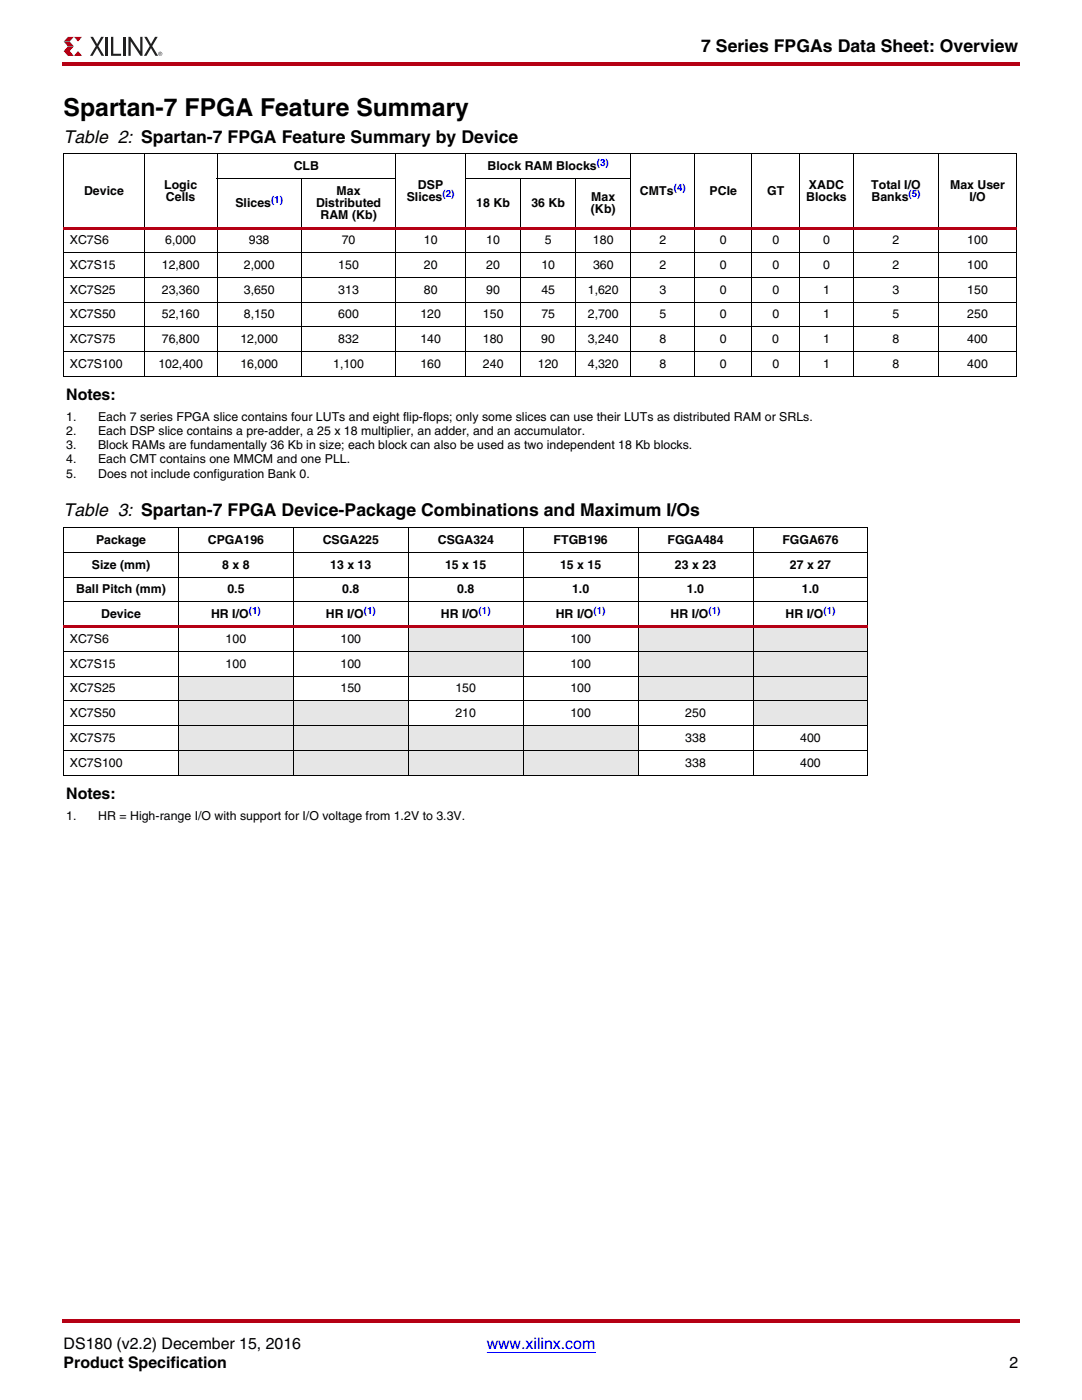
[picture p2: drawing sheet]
<svg xmlns="http://www.w3.org/2000/svg" width="216mm" height="279mm" viewBox="0 0 216 279" stroke-linecap="round" stroke-linejoin="round" font-family="sans-serif">
<defs><g id="words">
<text font-size="4.9" x="12.7" y="23.1">Spartan-7 FPGA Feature Summary</text>
<g font-size="3.5">
<text x="139.9" y="10.5">7 Series FPGAs Data Sheet: Overview</text>
<text x="12.7" y="28.4">Table 2: Spartan-7 FPGA Feature Summary by Device</text>
<text x="12.7" y="103.1">Table 3: Spartan-7 FPGA Device-Package Combinations and Maximum I/Os</text>
</g>
<g font-size="3.2">
<text x="13.2" y="79.9">Notes:</text>
<text x="13.2" y="159.4">Notes:</text>
<text x="12.7" y="269.2">DS180 (v2.2) December 15, 2016</text>
<text x="12.7" y="273">Product Specification</text>
<text x="201.4" y="273">2</text>
</g>
<text font-size="3.2" fill="#00f" x="97.1" y="269.2">www.xilinx.com</text>
<g font-size="2.5">
<text x="58.6" y="33.9">CLB</text>
<text x="97.3" y="33.9">Block RAM Blocks</text>
<text x="16.8" y="38.9">Device</text>
<text x="32.8" y="37.6">Logic</text>
<text x="33.1" y="40.1">Cells</text>
<text x="47" y="41.3">Slices</text>
<text x="63.1" y="41.3">Distributed</text>
<text x="67.2" y="38.9">Max</text>
<text x="81.2" y="40.1">Slices</text>
<text x="83.4" y="37.6">DSP</text>
<text x="95" y="41.3">18 Kb</text>
<text x="106" y="41.3">36 Kb</text>
<text x="118" y="40.1">Max</text>
<text x="127.7" y="38.9">CMTs</text>
<text x="141.6" y="38.9">PCIe</text>
<text x="153.1" y="38.9">GT</text>
<text x="160.9" y="40.1">Blocks</text>
<text x="161.4" y="37.6">XADC</text>
<text x="173.9" y="37.6">Total I/O</text>
<text x="173.9" y="40.1">Banks</text>
<text x="189.6" y="37.6">Max User</text>
<text x="193.4" y="40.1">I/O</text>
<text x="63.9" y="43.8">RAM (Kb)</text>
<text x="117.9" y="42.6">(Kb)</text>
<text x="13.9" y="48.7">XC7S6</text>
<text x="13.9" y="53.7">XC7S15</text>
<text x="32.3" y="53.7">12,800</text>
<text x="33" y="48.7">6,000</text>
<text x="48.6" y="53.7">2,000</text>
<text x="49.7" y="48.7">938</text>
<text x="67.5" y="53.7">150</text>
<text x="68.2" y="48.7">70</text>
<text x="84.6" y="48.7">10</text>
<text x="84.6" y="53.7">20</text>
<text x="97" y="48.7">10</text>
<text x="97" y="53.7">20</text>
<text x="108" y="53.7">10</text>
<text x="108.7" y="48.7">5</text>
<text x="118.3" y="48.7">180</text>
<text x="118.3" y="53.7">360</text>
<text x="131.6" y="48.7">2</text>
<text x="131.6" y="53.7">2</text>
<text x="143.7" y="48.7">0</text>
<text x="143.7" y="53.7">0</text>
<text x="154.1" y="48.7">0</text>
<text x="154.1" y="53.7">0</text>
<text x="164.2" y="48.7">0</text>
<text x="164.2" y="53.7">0</text>
<text x="178.1" y="48.7">2</text>
<text x="178.1" y="53.7">2</text>
<text x="193" y="48.7">100</text>
<text x="193" y="53.7">100</text>
<text x="13.9" y="58.6">XC7S25</text>
<text x="32.3" y="58.6">23,360</text>
<text x="48.6" y="58.6">3,650</text>
<text x="67.5" y="58.6">313</text>
<text x="84.6" y="58.6">80</text>
<text x="97" y="58.6">90</text>
<text x="108" y="58.6">45</text>
<text x="117.3" y="58.6">1,620</text>
<text x="131.6" y="58.6">3</text>
<text x="143.7" y="58.6">0</text>
<text x="154.1" y="58.6">0</text>
<text x="164.2" y="58.6">1</text>
<text x="178.1" y="58.6">3</text>
<text x="193" y="58.6">150</text>
<text x="13.9" y="63.6">XC7S50</text>
<text x="32.3" y="63.6">52,160</text>
<text x="48.6" y="63.6">8,150</text>
<text x="67.5" y="63.6">600</text>
<text x="83.9" y="63.6">120</text>
<text x="96.4" y="63.6">150</text>
<text x="108" y="63.6">75</text>
<text x="117.3" y="63.6">2,700</text>
<text x="131.6" y="63.6">5</text>
<text x="143.7" y="63.6">0</text>
<text x="154.1" y="63.6">0</text>
<text x="164.2" y="63.6">1</text>
<text x="178.1" y="63.6">5</text>
<text x="193" y="63.6">250</text>
<text x="13.9" y="68.5">XC7S75</text>
<text x="32.3" y="68.5">76,800</text>
<text x="48" y="68.5">12,000</text>
<text x="67.5" y="68.5">832</text>
<text x="83.9" y="68.5">140</text>
<text x="96.3" y="68.5">180</text>
<text x="108" y="68.5">90</text>
<text x="117.3" y="68.5">3,240</text>
<text x="131.6" y="68.5">8</text>
<text x="143.6" y="68.5">0</text>
<text x="154.1" y="68.5">0</text>
<text x="164.2" y="68.5">1</text>
<text x="178.1" y="68.5">8</text>
<text x="193" y="68.5">400</text>
<text x="13.9" y="73.4">XC7S100</text>
<text x="31.6" y="73.4">102,400</text>
<text x="48" y="73.4">16,000</text>
<text x="66.5" y="73.4">1,100</text>
<text x="83.9" y="73.4">160</text>
<text x="96.4" y="73.4">240</text>
<text x="107.3" y="73.4">120</text>
<text x="117.3" y="73.4">4,320</text>
<text x="131.6" y="73.4">8</text>
<text x="143.7" y="73.4">0</text>
<text x="154.1" y="73.4">0</text>
<text x="164.2" y="73.4">1</text>
<text x="178.1" y="73.4">8</text>
<text x="193" y="73.4">400</text>
<text x="13.2" y="84">1.</text>
<text x="13.2" y="86.8">2.</text>
<text x="13.2" y="89.7">3.</text>
<text x="19.6" y="86.8">Each DSP slice contains a pre-adder, a 25 x 18 multiplier, an adder, and an accumulator.</text>
<text x="19.6" y="84">Each 7 series FPGA slice contains four LUTs and eight flip-flops; only some slices can use their LUTs as distributed RAM or SRLs.</text>
<text x="19.6" y="89.7">Block RAMs are fundamentally 36 Kb in size; each block can also be used as two independent 18 Kb blocks.</text>
<text x="13.2" y="92.5">4.</text>
<text x="13.2" y="95.3">5.</text>
<text x="19.6" y="95.3">Does not include configuration Bank 0.</text>
<text x="19.6" y="92.5">Each CMT contains one MMCM and one PLL.</text>
<text x="18.3" y="113.5">Size (mm)</text>
<text x="19.2" y="108.5">Package</text>
<text x="41.5" y="108.5">CPGA196</text>
<text x="44.3" y="113.5">8 x 8</text>
<text x="64.4" y="108.5">CSGA225</text>
<text x="65.9" y="113.5">13 x 13</text>
<text x="87.3" y="108.5">CSGA324</text>
<text x="88.8" y="113.5">15 x 15</text>
<text x="110.4" y="108.5">FTGB196</text>
<text x="111.8" y="113.5">15 x 15</text>
<text x="133.2" y="108.5">FGGA484</text>
<text x="134.7" y="113.5">23 x 23</text>
<text x="156.1" y="108.5">FGGA676</text>
<text x="157.6" y="113.5">27 x 27</text>
<text x="15.2" y="118.4">Ball Pitch (mm)</text>
<text x="45.4" y="118.4">0.5</text>
<text x="68.3" y="118.4">0.8</text>
<text x="91.2" y="118.4">0.8</text>
<text x="114.2" y="118.4">1.0</text>
<text x="137.1" y="118.4">1.0</text>
<text x="160" y="118.4">1.0</text>
<text x="20.2" y="123.4">Device</text>
<text x="42.1" y="123.4">HR I/O</text>
<text x="65" y="123.4">HR I/O</text>
<text x="88" y="123.4">HR I/O</text>
<text x="110.9" y="123.4">HR I/O</text>
<text x="133.8" y="123.4">HR I/O</text>
<text x="156.8" y="123.4">HR I/O</text>
<text x="13.9" y="128.3">XC7S6</text>
<text x="45" y="128.3">100</text>
<text x="68" y="128.3">100</text>
<text x="113.8" y="128.3">100</text>
<text x="13.9" y="133.2">XC7S15</text>
<text x="45" y="133.2">100</text>
<text x="68" y="133.2">100</text>
<text x="113.8" y="133.2">100</text>
<text x="13.9" y="138.2">XC7S25</text>
<text x="13.9" y="143.1">XC7S50</text>
<text x="68" y="138.2">150</text>
<text x="90.9" y="138.2">150</text>
<text x="90.9" y="143.1">210</text>
<text x="113.8" y="138.2">100</text>
<text x="113.8" y="143.1">100</text>
<text x="136.7" y="143.1">250</text>
<text x="13.9" y="148">XC7S75</text>
<text x="136.7" y="148">338</text>
<text x="159.7" y="148">400</text>
<text x="13.9" y="153">XC7S100</text>
<text x="136.7" y="153">338</text>
<text x="159.7" y="153">400</text>
<text x="13.2" y="163.6">1.</text>
<text x="19.6" y="163.6">HR = High-range I/O with support for I/O voltage from 1.2V to 3.3V.</text>
</g>
<g font-size="2" fill="#00f">
<text x="119.1" y="33.2">(3)</text>
<text x="54.1" y="40.6">(1)</text>
<text x="88.3" y="39.3">(2)</text>
<text x="134.4" y="38.1">(4)</text>
<text x="181.3" y="39.3">(5)</text>
<text x="49.7" y="122.6">(1)</text>
<text x="72.6" y="122.6">(1)</text>
<text x="95.5" y="122.6">(1)</text>
<text x="118.4" y="122.6">(1)</text>
<text x="141.4" y="122.6">(1)</text>
<text x="164.3" y="122.6">(1)</text>
</g>
</g></defs>
<path d="M13.5 7.4h1.2l-.8 .9h-1.2z" fill="#ef3122"/>
<path d="M12.7 8.3h1.2l.8 .9h-1.2z" fill="#b30437"/>
<path d="M13.5 9.2h1.2l-.8 1h-1.2z" fill="#ef3122"/>
<path d="M12.7 10.2h1.2l.8 .9h-1.2z" fill="#b30437"/>
<path d="M14.7 7.4h1.7l-.8 .9z" fill="#ef3122"/>
<path d="M15.6 10.2l.8 .9h-1.7z" fill="#b30437"/>
<g fill="#231f20">
<path d="M18 7.4h.6l.8 1.4 .8-1.4h.5l-1.1 1.8 1.2 1.9h-.5l-.9-1.5-.9 1.5h-.5l1.1-1.9z"/>
<path d="M21.1 7.4h.4v3.7h-.4z"/>
<path d="M22.2 7.4h.4v3.3h1.6v.4h-2z"/>
<path d="M24.5 7.4h.5v3.7h-.5z"/>
<path d="M25.6 7.4h.4l2 2.9v-2.9h.4v3.7h-.4l-1.9-2.9v2.9h-.5z"/>
<path d="M28.8 7.4h.5l.8 1.4 .8-1.4h.6l-1.1 1.8 1.1 1.9h-.5l-.9-1.5-.9 1.5h-.5l1.2-1.9z"/>
<path d="M31.9 10.6v.1h.2zM31.8 10.5h.3l-.1 .3 .2 .2-.2-.2-.2 .2zM31.6 10.7a.35 .35 0 0 0 .7 0 .35 .35 0 0 0-.7 0zM31.6 10.7a.41 .41 0 0 1 .8 0 .41 .41 0 0 1-.8 0z"/>
</g>
<g fill="#b50014">
<path d="M12.4 12.4h.3v.7h-.3z"/>
<path d="M12.7 12.4h190.8v.7h-190.8z"/>
</g>
<path d="M12.7 267.1h190.5v9.8h-190.5z" fill="#fff"/>
<path d="M97 269.9h.2z" fill="#00f"/>
<path d="M97.1 269.9h21.7" fill="none" stroke="#00f" stroke-width=".2"/>
<g fill="#b50014">
<path d="M12.4 263.2h.3v.7h-.3z"/>
<path d="M12.7 263.2h190.8v.7h-190.8z"/>
</g>
<g fill="#e6e6e6">
<path d="M81.5 125.1h22.9v4.9h-22.9z"/>
<path d="M127.3 125.1h45.9v4.9h-45.9z"/>
<path d="M81.5 130h22.9v4.9h-22.9z"/>
<path d="M127.3 130h45.9v4.9h-45.9z"/>
<path d="M35.6 134.9h22.9v5h-22.9z"/>
<path d="M127.3 134.9h45.9v5h-45.9z"/>
<path d="M35.6 139.9h45.9v4.9h-45.9z"/>
<path d="M150.3 139.9h22.9v4.9h-22.9z"/>
<path d="M35.6 144.8h91.7v5h-91.7z"/>
<path d="M35.6 149.8h91.7v4.9h-91.7z"/>
</g>
<g fill="none" stroke="#000" stroke-width=".2">
<path d="M12.7 30.7h190.2M12.7 30.7v44.4M28.8 30.6v44.6M43.3 35.6h35.7M43.3 30.6v44.6M60.2 35.6v39.6M79 30.6v44.6M92.9 35.6h33M92.9 30.6v44.6M103.9 35.6v39.6M114.9 35.6v39.6M125.9 30.6v44.6"/>
<path d="M138.7 30.6v44.6M150.1 30.6v44.6M159.6 30.6v44.6M170.3 30.6v44.6M187.3 30.6v44.6M202.8 30.7v44.4"/>
</g>
<path d="M12.7 45.3h190.2v.5h-190.2z" fill="#b50014"/>
<g fill="none" stroke="#000" stroke-width=".2">
<path d="M12.7 50.4h190.2M12.7 55.4h190.2M12.7 60.3h190.2M12.7 65.3h190.2M12.7 70.2h190.2M12.7 75.1h190.2M12.7 105.3h160.5M12.7 110.2h160.5M12.7 115.2h160.5M12.7 105.3v49.3M35.6 105.3v49.4M58.5 105.3v49.4"/>
<path d="M81.5 105.3v49.4M104.4 105.3v49.4M127.3 105.3v49.4M150.3 105.3v49.4M173.2 105.3v49.3M12.7 120.1h160.5"/>
</g>
<path d="M12.7 124.8h160.5v.5h-160.5z" fill="#b50014"/>
<path d="M12.7 130h160.5M12.7 134.9h160.5M12.7 139.9h160.5M12.7 144.8h160.5M12.7 149.8h160.5M12.7 154.7h160.5" fill="none" stroke="#000" stroke-width=".2"/>
<use href="#words"/>
</svg>
